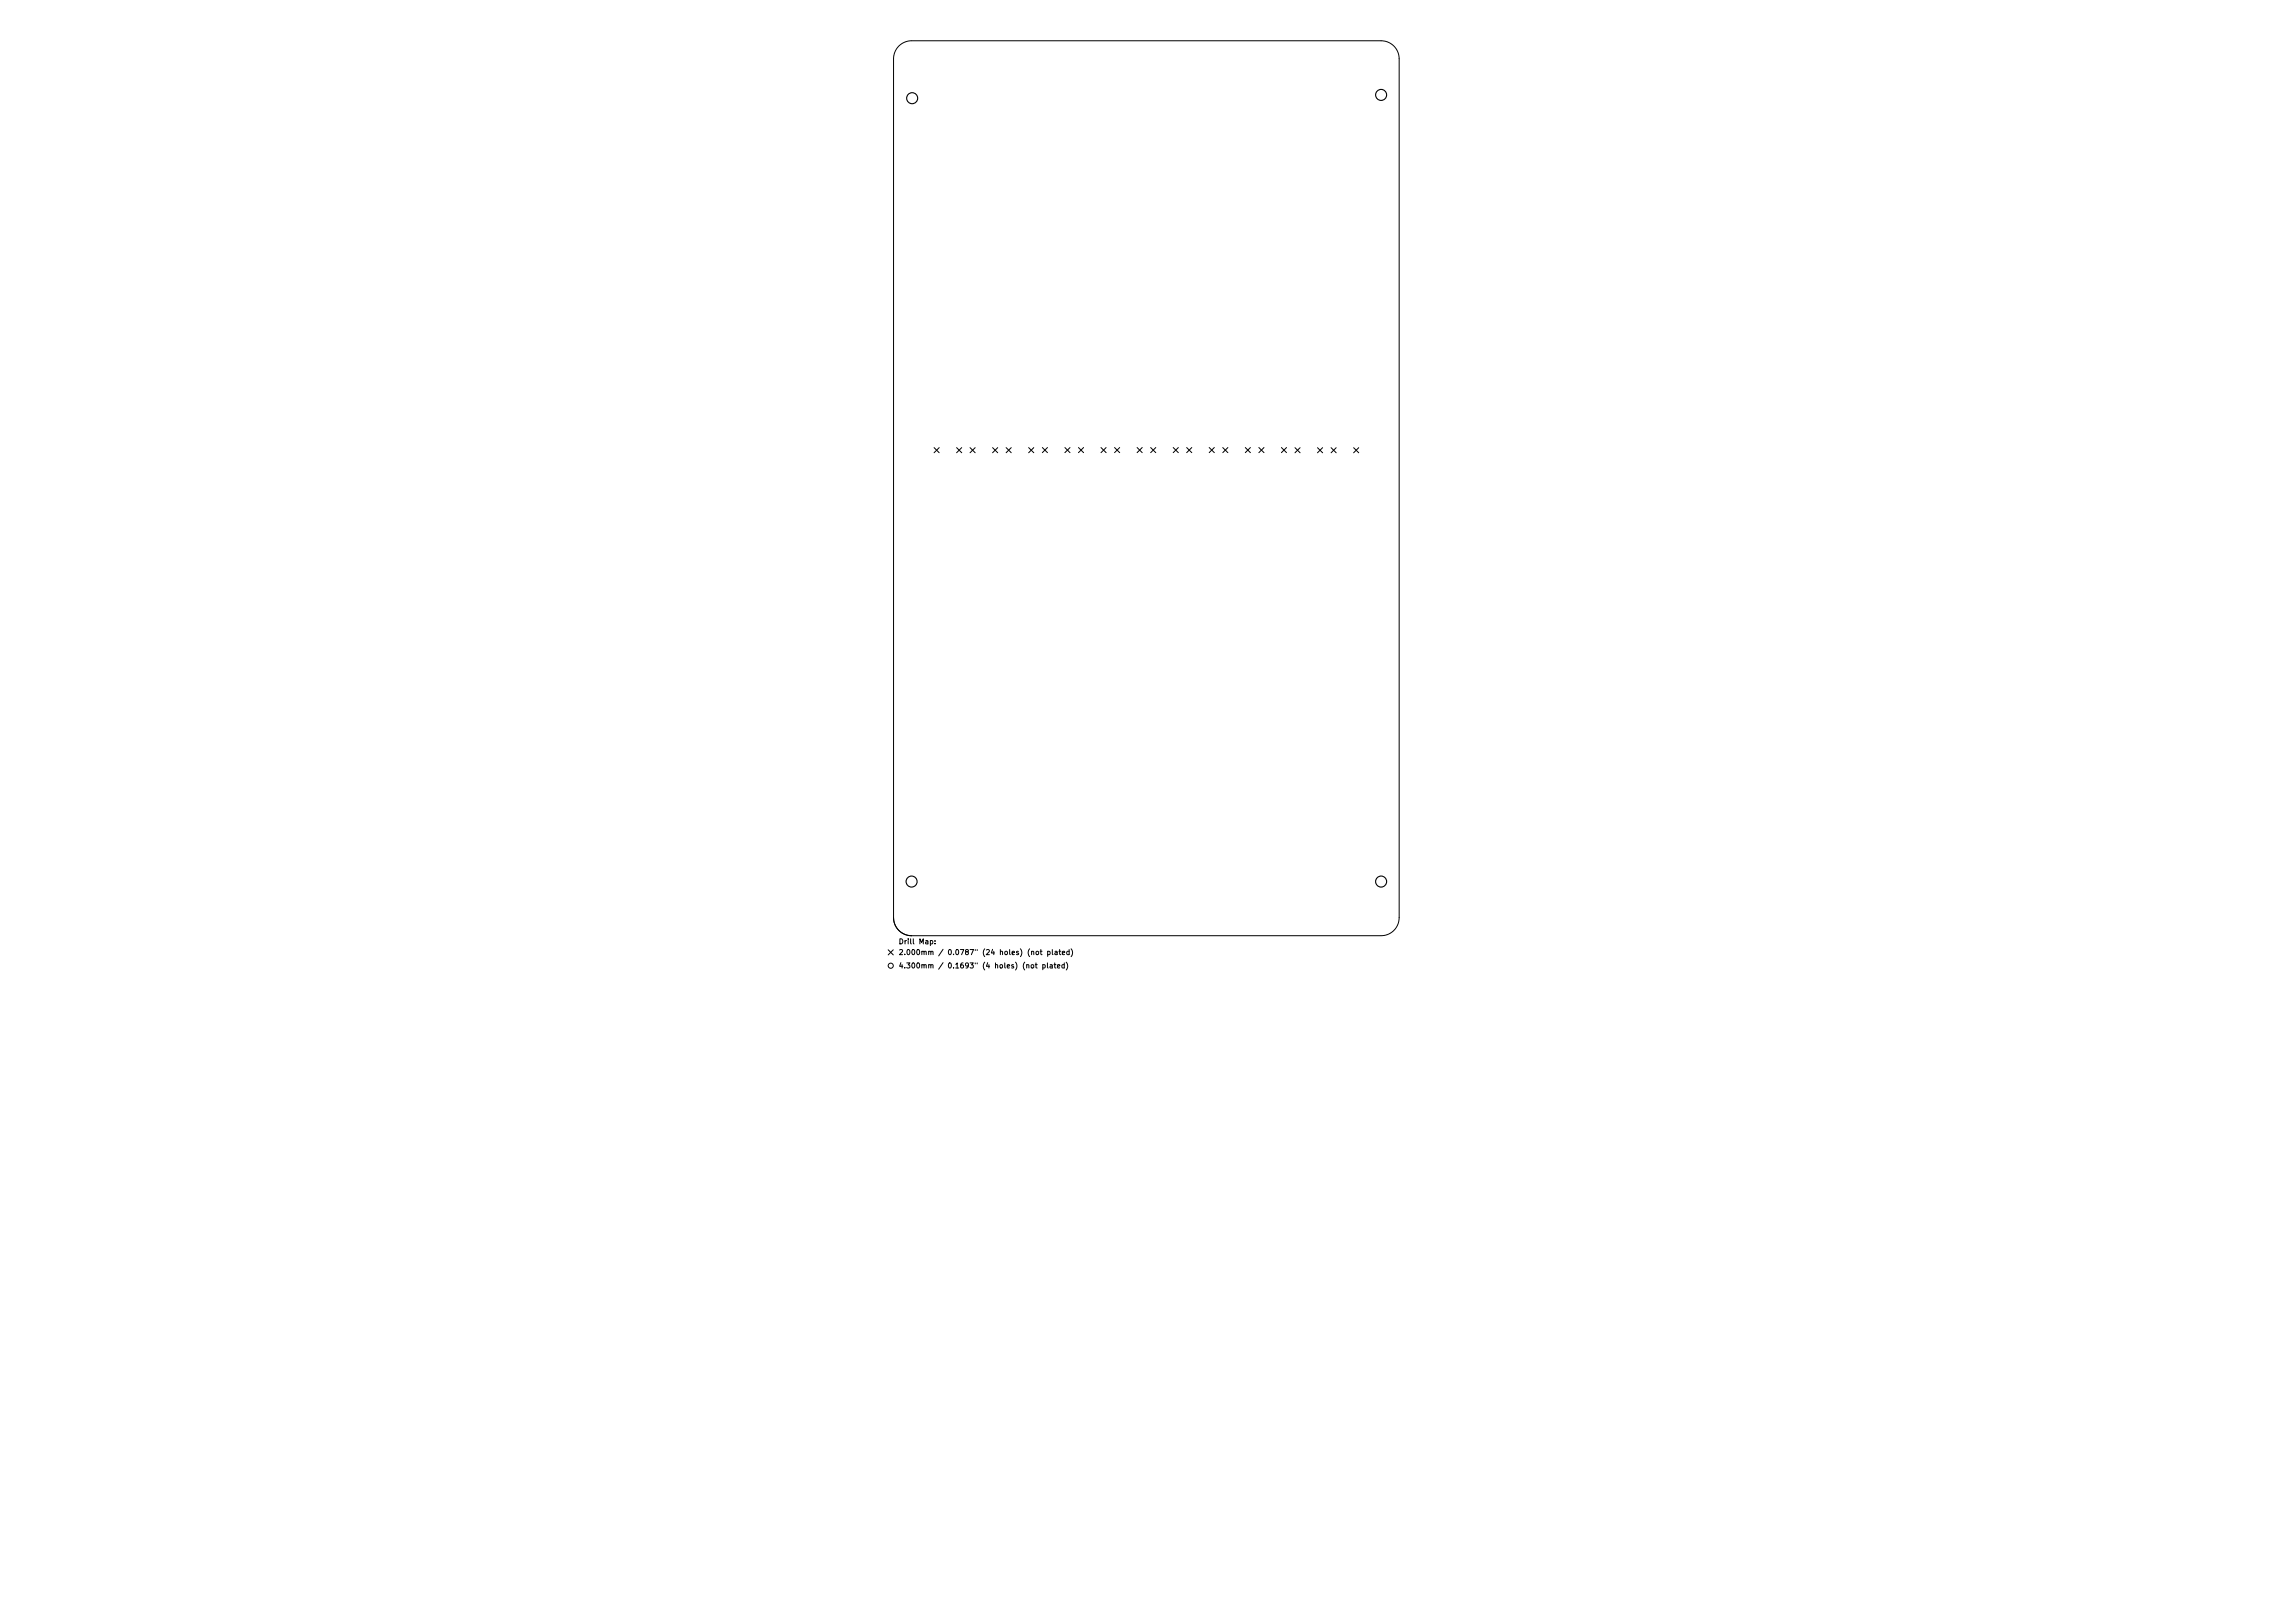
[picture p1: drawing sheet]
<svg xmlns="http://www.w3.org/2000/svg" width="297mm" height="210mm" viewBox="0 0 297 210" stroke-linecap="round" stroke-linejoin="round" font-family="sans-serif">
<defs><g id="words">
<g font-size=".9">
<text x="116.4" y="122.3">Drill Map:</text>
<text x="116.4" y="123.7">2.000mm / 0.0787&quot; (24 holes) (not plated)</text>
<text x="116.4" y="125.4">4.300mm / 0.1693&quot; (4 holes) (not plated)</text>
</g>
</g></defs>
<g fill="none" stroke="#000" stroke-width=".13">
<path d="M118.1 5.3a2.34 2.34 0 0 0-2.3 2.3v111.3a2.34 2.34 0 0 0 2.3 2.3h60.8a2.34 2.34 0 0 0 2.4-2.3v-111.3a2.34 2.34 0 0 0-2.4-2.3h-60.8M121 58l.7 .7M121.7 58l-.7 .7M123.9 58l.7 .7M124.6 58l-.7 .7M125.7 58l.6 .7M126.3 58l-.6 .7M128.6 58l.6 .7M129.2 58l-.6 .7M130.3 58l.7 .7M131 58l-.7 .7M133.3 58l.6 .7"/>
<path d="M133.9 58l-.6 .7M135 58l.7 .6M135.7 58l-.7 .6M137.9 58l.7 .6M138.6 58l-.7 .6M139.7 58l.7 .6M140.4 58l-.7 .6M142.6 58l.7 .6M143.3 58l-.7 .6M144.4 58l.6 .6M145 58l-.6 .6M147.3 58l.7 .6"/>
<path d="M148 58l-.7 .6M149.1 58l.6 .6M149.7 58l-.6 .6M152 58l.6 .6M152.6 58l-.6 .6M153.7 58l.7 .6M154.4 58l-.7 .6M156.6 58l.7 .6M157.3 58l-.7 .6M158.4 58l.7 .6M159.1 58l-.7 .6M161.3 58l.7 .6"/>
<path d="M162 58l-.7 .6M163.1 58l.6 .6M163.7 58l-.6 .6M166 58l.7 .6M166.7 58l-.7 .6M167.8 58l.6 .7M168.4 58l-.6 .7M170.7 58l.6 .7M171.3 58l-.6 .7M172.4 58l.7 .7M173.1 58l-.7 .7M175.3 58l.7 .7"/>
<path d="M176 58l-.7 .7M115.1 123l.6 .7M115.7 123l-.6 .7M120.5 121.9l.2-.1 .1 .2v.3h-.3M121.1 122.2v.1M121.1 121.9h.1M133 125h.3v.4M133.6 125h.3v.4l-.3-.1zM133.6 123.3h.3v.4M134.1 125h.3M134.2 124.7v.6l.2 .1M134.2 123.3h.3v.3h-.3z"/>
<path d="M134.7 123.2h.3M134.8 123v.6l.2 .1M135.1 125h.2l.1 .1-.1 .3h-.2M135.1 125v.6M135.7 124.7v.6l.1 .1M135.7 123.3l.2-.1 .1 .2v.2h-.3M135.7 123.2v.7M136 125h.3v.4M136.3 123v.6l.1 .1M136.3 125.1l-.3 .1 .1 .2h.2M136.5 125h.3M136.6 124.7v.6l.2 .1"/>
<path d="M136.7 123.3h.2l.1 .4M137 123.4l-.4 .1 .1 .2 .3-.1M137 125.2l.3-.1v-.1h-.2l-.1 .1v.3h.3M137.2 123.2h.2M137.3 123v.6l.1 .1M137.6 123.5l.3-.1v-.1l-.2-.1-.1 .1v.3h.3M137.9 125h-.2l-.1 .1v.3h.3M137.9 124.7v.7M138.1 124.6a.76 .76 0 0 1 0 1.1M138.5 123.3l-.2-.1-.1 .2v.2h.3M138.5 123v.7M138.8 122.9a.76 .76 0 0 1 0 1"/>
<circle cx="115.4" cy="125.1" r=".33"/>
</g>
<g fill="none" stroke="#000" stroke-width=".14">
<circle cx="118.2" cy="12.7" r=".71"/>
<circle cx="178.9" cy="12.3" r=".71"/>
<circle cx="118.1" cy="114.2" r=".71"/>
<circle cx="178.9" cy="114.2" r=".71"/>
</g>
<use href="#words"/>
</svg>
